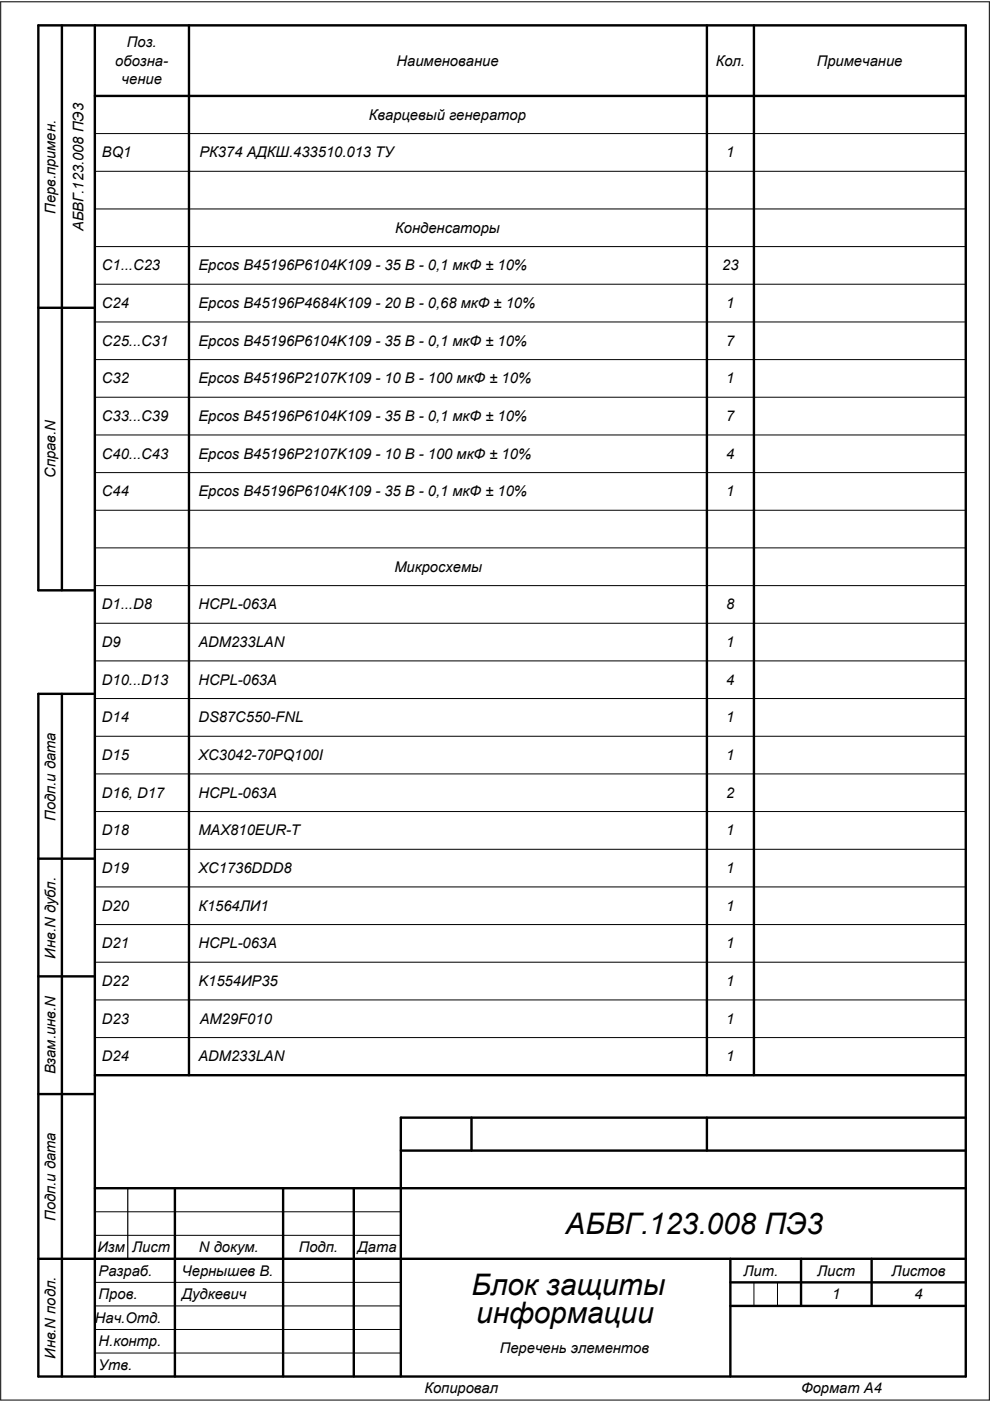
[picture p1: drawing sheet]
<svg xmlns="http://www.w3.org/2000/svg" width="210mm" height="297mm" viewBox="0 0 210 297" stroke-linecap="round" stroke-linejoin="round" font-family="sans-serif">
<defs><g id="words">
<g font-size="6.3">
<text x="119.9" y="261.6">АБВГ.123.008 ПЭ3</text>
<text x="100" y="274.5">Блок защиты</text>
<text x="101" y="280.5">информации</text>
</g>
<g font-size="3.1">
<text x="26.9" y="9.9">Поз.</text>
<text x="24.4" y="13.9">обозна-</text>
<text x="25.8" y="17.9">чение</text>
<text x="84.1" y="13.9">Наименование</text>
<text x="151.7" y="13.9">Кол.</text>
<text x="173.2" y="13.9">Примечание</text>
<text x="78.2" y="25.4">Кварцевый генератор</text>
<text x="21.6" y="33.4">BQ1</text>
<text x="42.3" y="33.4">РК374 АДКШ.433510.013 ТУ</text>
<text x="154" y="33.4">1</text>
<text x="11.7" y="45.4" transform="rotate(-90 11.7 45.4)">Перв.примен.</text>
<text x="17.7" y="49" transform="rotate(-90 17.7 49)">АБВГ.123.008 ПЭ3</text>
<text x="83.8" y="49.4">Конденсаторы</text>
<text x="21.6" y="57.3">C1...C23</text>
<text x="42.1" y="57.3">Epcos B45196P6104K109 - 35 B - 0,1 мкФ ± 10%</text>
<text x="153.1" y="57.3">23</text>
<text x="21.6" y="65.3">C24</text>
<text x="42.1" y="65.3">Epcos B45196P4684K109 - 20 B - 0,68 мкФ ± 10%</text>
<text x="154" y="65.3">1</text>
<text x="21.6" y="73.3">C25...C31</text>
<text x="42.1" y="73.3">Epcos B45196P6104K109 - 35 B - 0,1 мкФ ± 10%</text>
<text x="154" y="73.3">7</text>
<text x="21.6" y="81.3">C32</text>
<text x="42.1" y="81.3">Epcos B45196P2107K109 - 10 B - 100 мкФ ± 10%</text>
<text x="154" y="81.3">1</text>
<text x="21.6" y="89.3">C33...C39</text>
<text x="42.1" y="89.3">Epcos B45196P6104K109 - 35 B - 0,1 мкФ ± 10%</text>
<text x="154" y="89.3">7</text>
<text x="11.7" y="101.4" transform="rotate(-90 11.7 101.4)">Справ.N</text>
<text x="21.6" y="97.3">C40...C43</text>
<text x="42.1" y="97.3">Epcos B45196P2107K109 - 10 B - 100 мкФ ± 10%</text>
<text x="154" y="97.3">4</text>
<text x="21.6" y="105.3">C44</text>
<text x="42.1" y="105.3">Epcos B45196P6104K109 - 35 B - 0,1 мкФ ± 10%</text>
<text x="154" y="105.3">1</text>
<text x="83.6" y="121.2">Микросхемы</text>
<text x="21.6" y="129.2">D1...D8</text>
<text x="42.1" y="129.2">HCPL-063A</text>
<text x="154" y="129.2">8</text>
<text x="21.6" y="137.2">D9</text>
<text x="42.1" y="137.2">ADM233LAN</text>
<text x="154" y="137.2">1</text>
<text x="21.6" y="145.2">D10...D13</text>
<text x="42.1" y="145.2">HCPL-063A</text>
<text x="154" y="145.2">4</text>
<text x="21.6" y="153.2">D14</text>
<text x="42.1" y="153.2">DS87C550-FNL</text>
<text x="154" y="153.2">1</text>
<text x="21.6" y="161.2">D15</text>
<text x="42.1" y="161.2">XC3042-70PQ100I</text>
<text x="154" y="161.2">1</text>
<text x="21.6" y="169.1">D16, D17</text>
<text x="42.1" y="169.1">HCPL-063A</text>
<text x="154" y="169.1">2</text>
<text x="11.7" y="174" transform="rotate(-90 11.7 174)">Подп.и дата</text>
<text x="21.6" y="177.1">D18</text>
<text x="42.1" y="177.1">MAX810EUR-T</text>
<text x="154" y="177.1">1</text>
<text x="21.6" y="185.1">D19</text>
<text x="42.1" y="185.1">XC1736DDD8</text>
<text x="154" y="185.1">1</text>
<text x="21.6" y="193.1">D20</text>
<text x="42.1" y="193.1">К1564ЛИ1</text>
<text x="154" y="193.1">1</text>
<text x="11.7" y="203.2" transform="rotate(-90 11.7 203.2)">Инв.N дубл.</text>
<text x="21.6" y="201.1">D21</text>
<text x="42.1" y="201.1">HCPL-063A</text>
<text x="154" y="201.1">1</text>
<text x="21.6" y="209.1">D22</text>
<text x="42.1" y="209.1">K1554ИР35</text>
<text x="154" y="209.1">1</text>
<text x="21.6" y="217.1">D23</text>
<text x="42.4" y="217.1">AM29F010</text>
<text x="154" y="217.1">1</text>
<text x="11.7" y="227.8" transform="rotate(-90 11.7 227.8)">Взам.инв.N</text>
<text x="21.6" y="225">D24</text>
<text x="42.1" y="225">ADM233LAN</text>
<text x="154" y="225">1</text>
<text x="11.7" y="258.9" transform="rotate(-90 11.7 258.9)">Подп.и дата</text>
<text x="20.7" y="265.5">Изм</text>
<text x="28" y="265.5">Лист</text>
<text x="42.2" y="265.5">N докум.</text>
<text x="63.3" y="265.5">Подп.</text>
<text x="75.8" y="265.5">Дата</text>
<text x="20.9" y="270.5">Разраб.</text>
<text x="20.9" y="275.4">Пров.</text>
<text x="38.6" y="270.5">Чернышев В.</text>
<text x="38.6" y="275.4">Дудкевич</text>
<text x="157.7" y="270.5">Лит.</text>
<text x="173.3" y="270.5">Лист</text>
<text x="176.4" y="275.4">1</text>
<text x="189" y="270.5">Листов</text>
<text x="193.9" y="275.4">4</text>
<text x="20.1" y="280.4">Нач.Отд.</text>
<text x="20.9" y="285.4">Н.контр.</text>
<text x="106" y="286.9">Перечень элементов</text>
<text x="11.7" y="288.1" transform="rotate(-90 11.7 288.1)">Инв.N подл.</text>
<text x="20.9" y="290.4">Утв.</text>
<text x="90" y="295.4">Копировал</text>
<text x="169.8" y="295.4">Формат A4</text>
</g>
</g></defs>
<g fill="none" stroke="#000" stroke-width=".51">
<path d="M13.1 5.4v119.8M20.1 5.4v286.4M40.1 5.4v222.6M149.9 5.4v222.6M159.9 5.4v222.6M20.1 20.3h184.7M8.1 65.3h12M20.1 125.2h-12v-119.8h196.7v286.4h-196.7v-144.7h12M13.1 147.1v144.7M8.1 182.1h12M8.1 207h12M8.1 232h12"/>
<path d="M20.1 228h184.7M100 237v6.9M149.9 237v6.9M204.8 237h-119.8v54.8M20.1 251.9h184.7M37.1 251.9v39.9M60 251.9v39.9M75 251.9v39.9M85 243.9h119.8M8.1 266.9h196.7M154.9 266.9v24.9M154.9 276.9h49.9"/>
<path d="M154.9 271.9h49.9M169.8 266.9v10M184.8 266.9v10"/>
</g>
<g fill="none" stroke="#000" stroke-width=".21">
<path d="M.1 .4h209.7v296.4h-209.7zM20.1 36.3h184.7M20.1 28.3h184.7M20.1 52.3h184.7M20.1 44.3h184.7M20.1 76.2h184.7M20.1 68.3h184.7M20.1 60.3h184.7M20.1 92.2h184.7M20.1 84.2h184.7M20.1 108.2h184.7M20.1 100.2h184.7"/>
<path d="M20.1 116.2h184.7M20.1 132.1h184.7M20.1 124.2h184.7M20.1 156.1h184.7M20.1 148.1h184.7M20.1 140.1h184.7M20.1 172.1h184.7M20.1 164.1h184.7M20.1 196h184.7M20.1 188h184.7M20.1 180.1h184.7M20.1 220h184.7"/>
<path d="M20.1 212h184.7M20.1 204h184.7M20.1 228h184.7M20.1 256.9h64.9M20.1 276.9h64.9M20.1 271.9h64.9M20.1 261.9h64.9M159.9 271.9v5M164.8 271.9v5M20.1 286.9h64.9M20.1 281.9h64.9"/>
</g>
<path d="M27.1 251.9v15" fill="none" stroke="#000" stroke-width=".25"/>
<use href="#words"/>
</svg>
